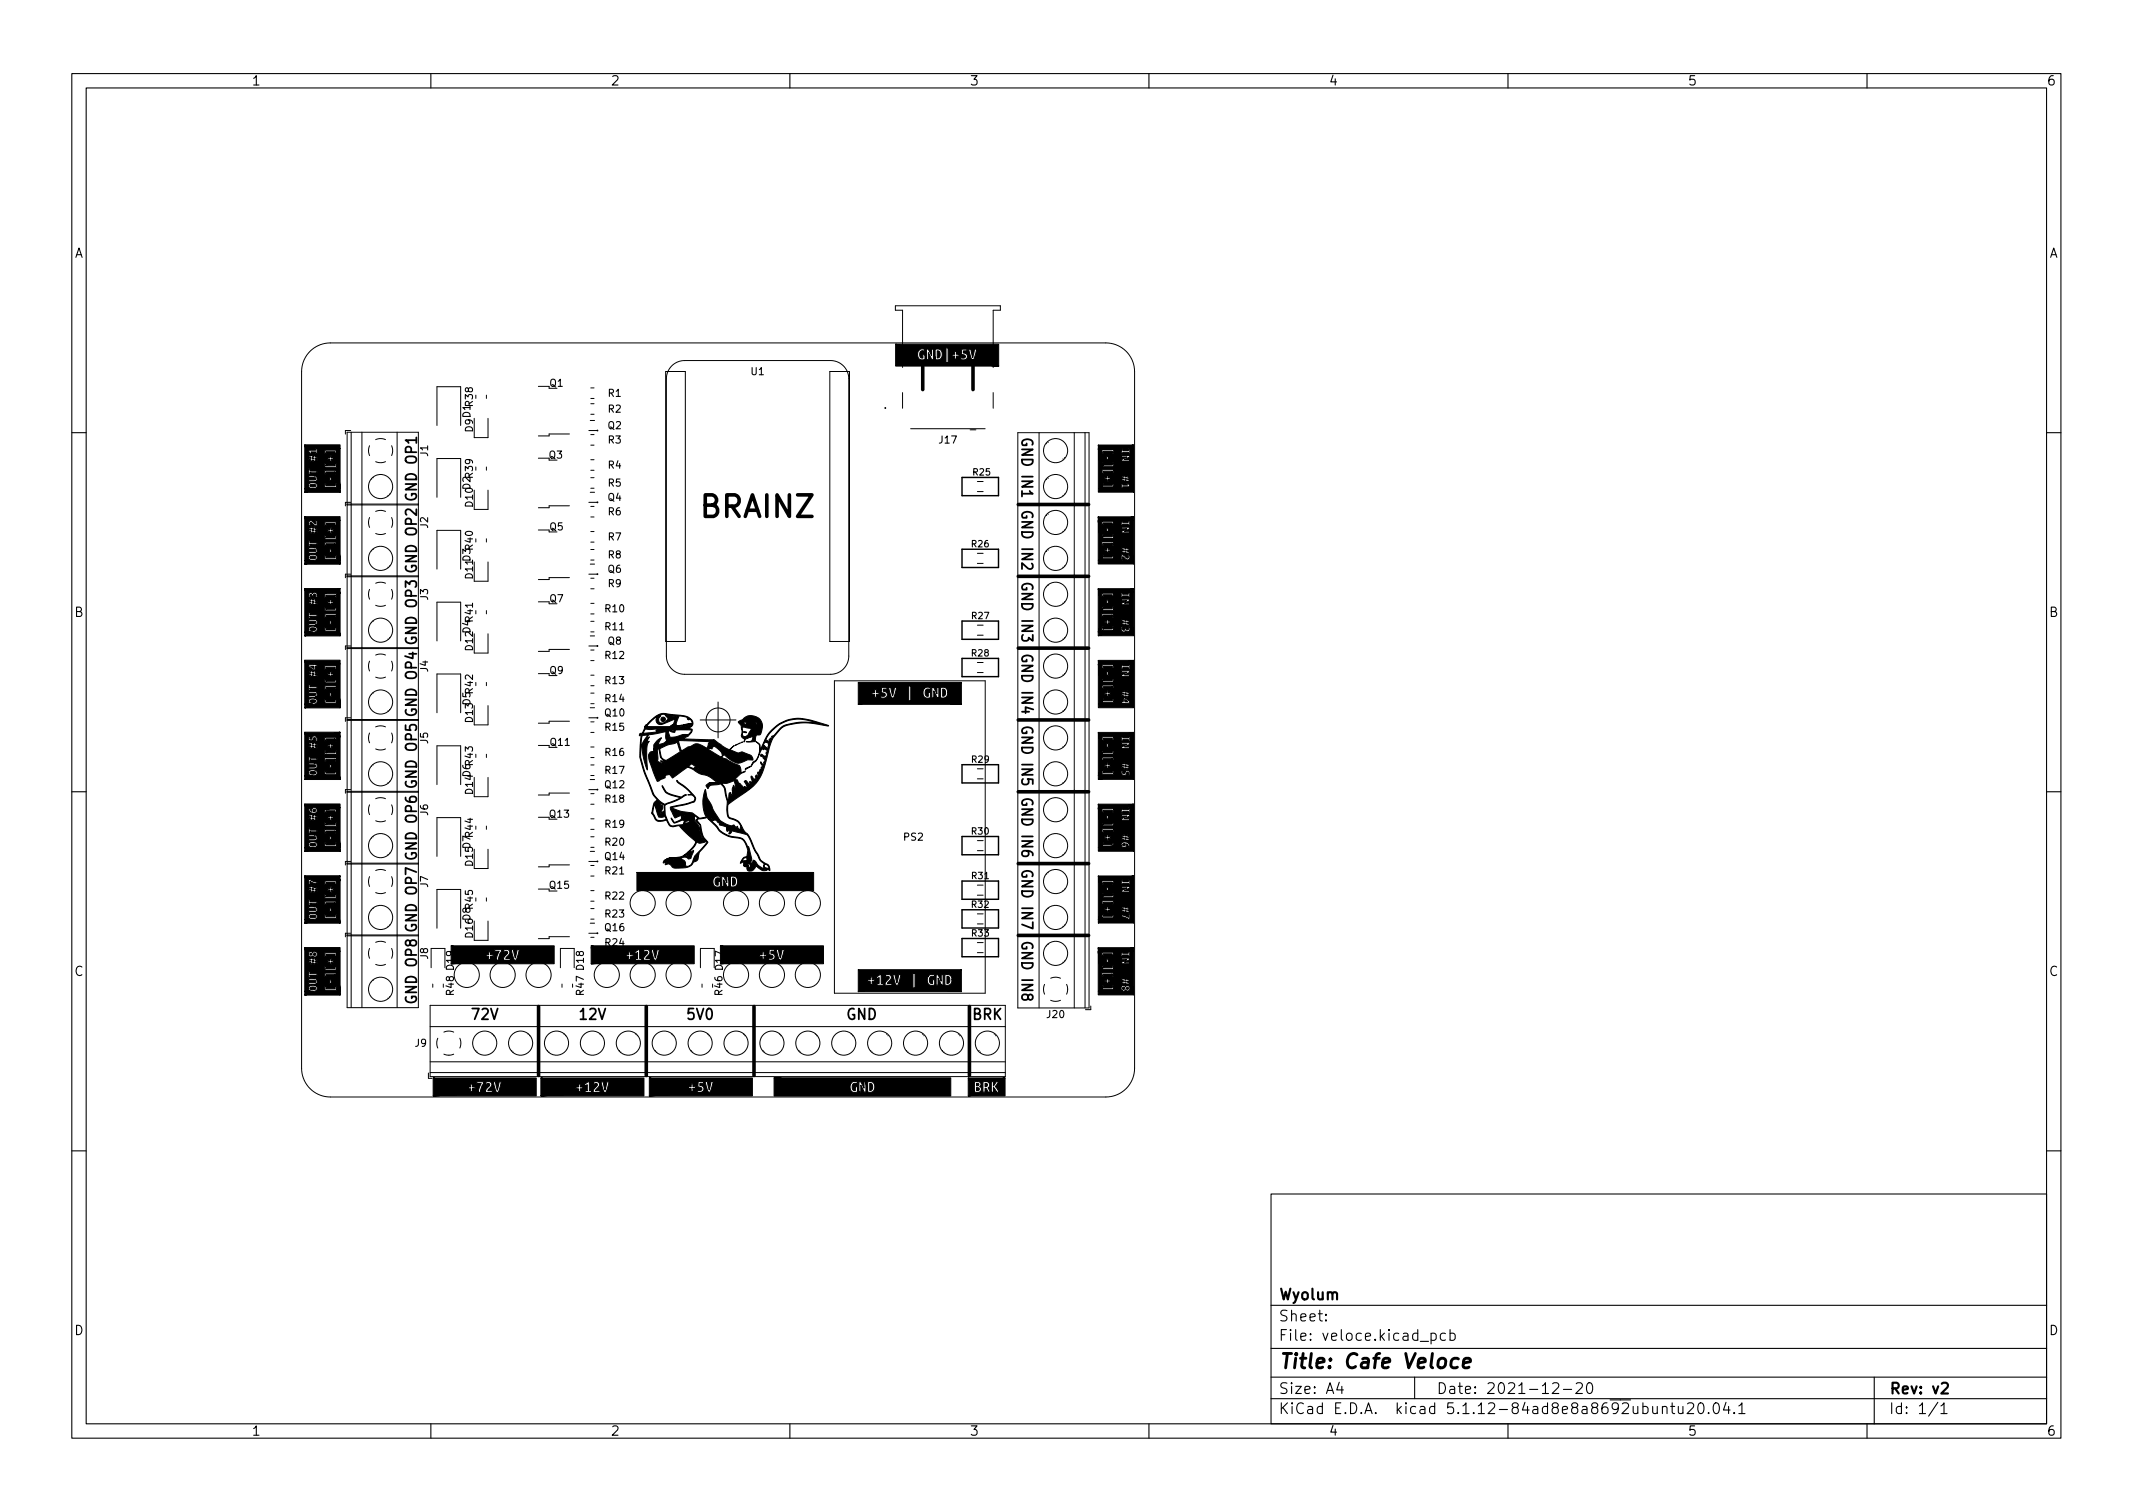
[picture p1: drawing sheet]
<svg xmlns="http://www.w3.org/2000/svg" width="297mm" height="210mm" viewBox="0 0 297 210" stroke-linecap="round" stroke-linejoin="round" font-family="sans-serif">
<defs><g id="words">
<text font-size="4.2" x="97.6" y="72">BRAINZ</text>
<text font-size="2.8" x="178" y="190.6">Title: Cafe Veloce</text>
<g font-size="2.1">
<text x="142.2" y="61.3" transform="rotate(90 142.2 61.3)">GND IN1</text>
<text x="58" y="69.5" transform="rotate(-90 58 69.5)">GND OP1</text>
<text x="142.2" y="71.4" transform="rotate(90 142.2 71.4)">GND IN2</text>
<text x="58" y="79.5" transform="rotate(-90 58 79.5)">GND OP2</text>
<text x="142.2" y="81.4" transform="rotate(90 142.2 81.4)">GND IN3</text>
<text x="58" y="89.5" transform="rotate(-90 58 89.5)">GND OP3</text>
<text x="142.2" y="91.4" transform="rotate(90 142.2 91.4)">GND IN4</text>
<text x="58" y="99.5" transform="rotate(-90 58 99.5)">GND OP4</text>
<text x="142.2" y="101.4" transform="rotate(90 142.2 101.4)">GND IN5</text>
<text x="58" y="109.5" transform="rotate(-90 58 109.5)">GND OP5</text>
<text x="142.2" y="111.4" transform="rotate(90 142.2 111.4)">GND IN6</text>
<text x="58" y="119.5" transform="rotate(-90 58 119.5)">GND OP6</text>
<text x="142.2" y="121.4" transform="rotate(90 142.2 121.4)">GND IN7</text>
<text x="58" y="129.5" transform="rotate(-90 58 129.5)">GND OP7</text>
<text x="142.2" y="131.4" transform="rotate(90 142.2 131.4)">GND IN8</text>
<text x="58" y="139.5" transform="rotate(-90 58 139.5)">GND OP8</text>
<text x="65.8" y="142">72V</text>
<text x="80.8" y="142">12V</text>
<text x="95.8" y="142">5V0</text>
<text x="117.8" y="142">GND</text>
<text x="135.4" y="142">BRK</text>
<text x="178" y="184">Sheet:</text>
<text x="178" y="181">Wyolum</text>
<text x="178" y="186.7">File: veloce.kicad_pcb</text>
<text x="178" y="196.9">KiCad E.D.A. kicad 5.1.12-84ad8e8a8692ubuntu20.04.1</text>
<text x="178" y="194.1">Size: A4</text>
<text x="200" y="194.1">Date: 2021-12-20</text>
<text x="263" y="194.1">Rev: v2</text>
<text x="263" y="196.9">Id: 1/1</text>
</g>
<g font-size="1.8">
<text x="35" y="11.9">1</text>
<text x="85" y="11.9">2</text>
<text x="135" y="11.9">3</text>
<text x="185" y="11.9">4</text>
<text x="235" y="11.9">5</text>
<text x="285" y="11.9">6</text>
<text x="10.3" y="35.9">A</text>
<text x="285.3" y="35.9">A</text>
<text x="10.3" y="85.9">B</text>
<text x="285.3" y="85.9">B</text>
<text x="10.3" y="135.9">C</text>
<text x="285.3" y="135.9">C</text>
<text x="10.3" y="185.9">D</text>
<text x="285.3" y="185.9">D</text>
<text x="35" y="199.9">1</text>
<text x="85" y="199.9">2</text>
<text x="135" y="199.9">3</text>
<text x="185" y="199.9">4</text>
<text x="235" y="199.9">5</text>
<text x="285" y="199.9">6</text>
</g>
<g font-size="1.4">
<text x="76.6" y="53.8">Q1</text>
<text x="104.6" y="52.2">U1</text>
<text x="65.5" y="58.1" transform="rotate(-90 65.5 58.1)">D1</text>
<text x="65.9" y="56.5" transform="rotate(-90 65.9 56.5)">R38</text>
<text x="84.7" y="59.7">Q2</text>
<text x="84.7" y="57.4">R2</text>
<text x="84.7" y="55.2">R1</text>
<text x="59.6" y="63.5" transform="rotate(-90 59.6 63.5)">J1</text>
<text x="65.9" y="60.1" transform="rotate(-90 65.9 60.1)">D9</text>
<text x="76.5" y="63.8">Q3</text>
<text x="84.7" y="65.2">R4</text>
<text x="84.7" y="61.7">R3</text>
<text x="130.8" y="61.7">J17</text>
<text x="65.5" y="68.1" transform="rotate(-90 65.5 68.1)">D2</text>
<text x="65.9" y="70.5" transform="rotate(-90 65.9 70.5)">D10</text>
<text x="65.9" y="66.5" transform="rotate(-90 65.9 66.5)">R39</text>
<text x="84.7" y="69.7">Q4</text>
<text x="84.7" y="71.7">R6</text>
<text x="84.7" y="67.7">R5</text>
<text x="59.6" y="73.5" transform="rotate(-90 59.6 73.5)">J2</text>
<text x="65.9" y="76.5" transform="rotate(-90 65.9 76.5)">R40</text>
<text x="76.6" y="73.8">Q5</text>
<text x="84.7" y="77.7">R8</text>
<text x="84.7" y="75.2">R7</text>
<text x="59.6" y="83.5" transform="rotate(-90 59.6 83.5)">J3</text>
<text x="65.5" y="78.1" transform="rotate(-90 65.5 78.1)">D3</text>
<text x="65.9" y="80.5" transform="rotate(-90 65.9 80.5)">D11</text>
<text x="76.6" y="83.8">Q7</text>
<text x="84.7" y="79.7">Q6</text>
<text x="84.7" y="81.7">R9</text>
<text x="65.5" y="88.1" transform="rotate(-90 65.5 88.1)">D4</text>
<text x="65.9" y="86.5" transform="rotate(-90 65.9 86.5)">R41</text>
<text x="84.3" y="87.7">R11</text>
<text x="84.3" y="85.2">R10</text>
<text x="84.7" y="89.7">Q8</text>
<text x="59.6" y="93.5" transform="rotate(-90 59.6 93.5)">J4</text>
<text x="65.9" y="90.5" transform="rotate(-90 65.9 90.5)">D12</text>
<text x="76.6" y="93.8">Q9</text>
<text x="84.3" y="95.2">R13</text>
<text x="84.3" y="91.7">R12</text>
<text x="65.5" y="98.1" transform="rotate(-90 65.5 98.1)">D5</text>
<text x="65.9" y="100.5" transform="rotate(-90 65.9 100.5)">D13</text>
<text x="65.9" y="96.5" transform="rotate(-90 65.9 96.5)">R42</text>
<text x="84.3" y="99.7">Q10</text>
<text x="84.3" y="101.7">R15</text>
<text x="84.3" y="97.7">R14</text>
<text x="59.6" y="103.5" transform="rotate(-90 59.6 103.5)">J5</text>
<text x="65.9" y="106.5" transform="rotate(-90 65.9 106.5)">R43</text>
<text x="76.7" y="103.8">Q11</text>
<text x="84.3" y="107.7">R17</text>
<text x="84.3" y="105.2">R16</text>
<text x="59.6" y="113.5" transform="rotate(-90 59.6 113.5)">J6</text>
<text x="65.5" y="108.1" transform="rotate(-90 65.5 108.1)">D6</text>
<text x="65.9" y="110.5" transform="rotate(-90 65.9 110.5)">D14</text>
<text x="76.6" y="113.8">Q13</text>
<text x="84.3" y="109.7">Q12</text>
<text x="84.3" y="111.7">R18</text>
<text x="65.5" y="118.1" transform="rotate(-90 65.5 118.1)">D7</text>
<text x="65.9" y="116.5" transform="rotate(-90 65.9 116.5)">R44</text>
<text x="84.3" y="119.7">Q14</text>
<text x="84.3" y="117.7">R20</text>
<text x="84.3" y="115.2">R19</text>
<text x="125.9" y="117">PS2</text>
<text x="59.6" y="123.5" transform="rotate(-90 59.6 123.5)">J7</text>
<text x="65.9" y="120.5" transform="rotate(-90 65.9 120.5)">D15</text>
<text x="76.6" y="123.7">Q15</text>
<text x="84.3" y="125.2">R22</text>
<text x="84.3" y="121.7">R21</text>
<text x="65.5" y="128.1" transform="rotate(-90 65.5 128.1)">D8</text>
<text x="65.9" y="130.5" transform="rotate(-90 65.9 130.5)">D16</text>
<text x="65.9" y="126.5" transform="rotate(-90 65.9 126.5)">R45</text>
<text x="84.3" y="129.6">Q16</text>
<text x="84.3" y="131.7">R24</text>
<text x="84.3" y="127.7">R23</text>
<text x="59.6" y="133.5" transform="rotate(-90 59.6 133.5)">J8</text>
<text x="63.2" y="138.5" transform="rotate(-90 63.2 138.5)">R48 D19</text>
<text x="81.3" y="138.5" transform="rotate(-90 81.3 138.5)">R47 D18</text>
<text x="100.6" y="138.5" transform="rotate(-90 100.6 138.5)">R46 D17</text>
<text x="145.8" y="141.7">J20</text>
<text x="57.8" y="145.7">J9</text>
</g>
<g font-size="1.3">
<text x="135.6" y="66.2">R25</text>
<text x="135.4" y="76.2">R26</text>
<text x="135.4" y="86.2">R27</text>
<text x="135.4" y="91.4">R28</text>
<text x="135.4" y="106.2">R29</text>
<text x="135.4" y="116.2">R30</text>
<text x="135.4" y="122.4">R31</text>
<text x="135.4" y="126.4">R32</text>
<text x="135.4" y="130.4">R33</text>
</g>
</g></defs>
<g fill="none" stroke="#000" stroke-width=".15">
<path d="M10 10.2h277v190.1h-277zM12 12.2h273v186.1h-273zM60 10.2v2M110 10.2v2M160 10.2v2M210 10.2v2M260 10.2v2M10 60.2h2M285 60.2h2M10 110.2h2M285 110.2h2M10 160.2h2"/>
<path d="M177 166.3h108v32h-108zM285 160.2h2M60 198.3v2M110 198.3v2M160 198.3v2M177 194.8h108M177 191.8h108M177 187.8h108M177 181.8h108M184.6 183.8l.1 .1h-.1v-.1v.1M184.6 183l.1 .1h-.1v-.1v.1M186.5 192.5l-.4 1h1"/>
<path d="M186.9 193v1M197 191.8v3M199.3 185.7l.4-.1 .3 .3v.4l-.1 .3h-.2h-.4M199.3 185.6v1.5M201.3 185.7l-.4-.1-.3 .3v.4l.1 .3h.2h.4M201.9 185.7l.5-.1 .2 .3v.4l-.1 .3h-.1h-.5M201.9 185.1v1.5M210 198.3v2M216.2 192.7l.2-.2 .5 .1a.41 .41 0 0 1 .1 .6l-.9 .8h1M217.7 193.5h1.2M219.5 192.7l.2-.2 .5 .1a.41 .41 0 0 1 .1 .6l-.9 .8h1M221.1 192.6a.36 .36 0 0 1 .6 .2 .77 .77 0 0 1-.4 1.2 1 1 0 0 1-.2-1.4z"/>
<path d="M231.5 196a.37 .37 0 0 1 .6 0v.8M231.5 195.8v1M232.6 195.8h.6M232.9 195.3v1.3v.2h.3M233.7 195.8l.1 1a.41 .41 0 0 0 .6-.1M234.4 195.8v1M235 195.5l.2-.2 .5 .1a.41 .41 0 0 1 .1 .6l-.9 .8h1M236.6 195.5a.36 .36 0 0 1 .3-.2 .36 .36 0 0 1 .3 .3 .77 .77 0 0 1-.4 1.2 .91 .91 0 0 1-.2-1.3zM237.9 196.7l.1 .1h-.1v-.1v.1M238.8 195.4a.36 .36 0 0 1 .6 .2 .77 .77 0 0 1-.5 1.2 1 1 0 0 1-.1-1.4zM240.4 195.3l-.4 1h.9M240.7 195.8v1"/>
<path d="M241.5 196.7l.1 .1h-.1h-.1l.1-.1v.1M242.1 195.8l.5-.5v1.5M242.1 196.8h.9M260 198.3v2M261 191.8v6.5M269.9 195.3l-1.3 1.9M270.3 195.8l.4-.5v1.5M270.3 196.8h.8"/>
</g>
<path d="M270.4 192.7l.2-.2 .5 .1a.41 .41 0 0 1 .1 .6l-.9 .8h1" fill="none" stroke="#000" stroke-width=".3"/>
<path d="M203.1 189.2a.66 .66 0 0 0-1 .3l-.1 .6 .2 .3 .2 .1 .6-.1M203.8 189.8l1-.2-.1-.4-.5-.1-.4 .3-.1 .8 .1 .2 .2 .1 .6-.1" fill="none" stroke="#000" stroke-width=".4"/>
<g fill="none" stroke="#000" stroke-width=".5">
<path d="M128.5 50.6v3.6M135.5 50.5v3.7M141.8 70.2h9.8M141.8 80.2h9.8M141.8 90.2h9.8M141.8 100.2h9.8M141.8 110.2h9.8M141.8 120.2h9.8M141.8 130.2h9.8M75 140.1v9.6M90 140.1v9.6M105 140.1v9.6"/>
<path d="M135 140.1v9.6"/>
</g>
<g fill="none" stroke="#000" stroke-width=".14">
<path d="M43.2 48.9a4 4 0 0 1 2.8-1.2h108a4 4 0 0 1 4 4v97a4 4 0 0 1-4 4h-108a4 4 0 0 1-4-4v-97a4 4 0 0 1 1.2-2.8zM48.8 59.9h-.7v.5M60.9 59.2v-5.4h3.2v5.4M66 58.2v2.7h2v-2.7M67.7 55v.5M75 53.8h1.5M82 59.9h1.2M82.2 58.5h.6M82.3 56.2h.4M82.3 57.7h.4M82.3 54h.4M82.3 55.5h.4"/>
<path d="M92.7 51.7h2.7v37.6h-2.7zM93.5 50.9a2.54 2.54 0 0 1 1.8-.7h20.4a2.54 2.54 0 0 1 2.5 2.5v38.7a2.54 2.54 0 0 1-2.5 2.5h-20.4a2.54 2.54 0 0 1-2.5-2.5v-38.7a2.54 2.54 0 0 1 .7-1.8zM115.6 51.7h2.7v37.6h-2.7zM125.7 51.2v-8h-1v-.6h14.6v.6h-1v8M125.7 54.7v2.1M126.8 59.7h10.4M135.1 59.8h.8M138.3 54.7v2.1M48.3 60.2h10v80.1h-10zM48.3 70.2h10M48.3 70.3h10M48.8 79.9h-.7v.5"/>
<path d="M48.8 69.9h-.7v.5M48.9 60.2v80.1M50.4 60.2v80.1M51.3 62.7l.2 .7M51.5 72.1l-.2 .7 .2 .6M51.5 62.1l-.2 .7M51.7 76.7h.1M51.7 66.7h.1M51.9 76.5h.1M51.9 66.5h.1M52.3 74.3l.7 .1 .7-.1M52.3 64.3l.7 .1 .7-.1"/>
<path d="M52.3 71.2l.7-.1 .7 .1M52.3 61.2l.7-.1 .7 .1M54 79h.1M54 69h.1M54.2 78.8h.1M54.2 68.8h.1M54.5 72.1l.2 .6-.2 .7M54.5 62.1l.2 .6-.2 .7M55.3 60.2v80.1M60.9 69.2v-5.4h3.2v5.4M60.9 79.2v-5.4h3.2v5.4M66 68.2v2.7h2v-2.7"/>
<path d="M66 78.2v2.7h2v-2.7M67.7 65v.5M67.7 75v.5M75 73.8h1.5M75 63.8h1.5M79.3 60.4h-2.8v.3h-1.5M79.3 70.4h-2.8v.3h-1.5M82 79.9h1.2M82 69.9h1.2M82.2 78.5h.6M82.2 68.5h.6M82.3 76.5h.4"/>
<path d="M82.3 78h.4M82.3 74h.4M82.3 75.5h.4M82.3 72h.4M82.3 70.5h.4M82.3 66.5h.4M82.3 68h.4M82.3 64h.4M82.3 65.5h.4M82.3 62h.4M82.3 60.5h.4M136.1 78.4h.8"/>
<path d="M136.1 77h.8M136.1 68.4h.8M136.1 67h.8M141.7 60.2h10v80.1h-10zM144.7 60.2v80.1M145.7 76.8h.1M145.7 71.8h.1M145.7 66.8h.1M145.7 61.8h.1M145.9 76.6h.1M145.9 71.6h.1M145.9 66.6h.1"/>
<path d="M145.9 61.6h.1M148 79h.1M148 74h.1M148 69h.1M148 63.9h.1M148.2 78.8h.1M148.2 73.8h.1M148.2 68.8h.1M148.2 63.7h.1M149.6 60.2v80.1M151.1 60.2v80.1M48.3 90.2h10"/>
<path d="M48.3 80.2h10M48.3 90.3h10M48.3 80.3h10M48.8 99.9h-.7v.5M48.8 89.9h-.7v.5M51.3 92.7l.2 .7M51.3 82.7l.2 .7M51.5 92.1l-.2 .7M51.5 82.1l-.2 .7M51.7 96.7h.1M51.7 86.7h.1M51.9 96.5h.1"/>
<path d="M51.9 86.5h.1M52.3 94.3l.7 .1 .7-.1M52.3 84.3l.7 .1 .7-.1M52.3 91.2l.7-.1 .7 .1M52.3 81.2l.7-.1 .7 .1M54 99h.1M54 89h.1M54.2 98.8h.1M54.2 88.8h.1M54.5 92.1l.2 .6-.2 .7M54.5 82.1l.2 .6-.2 .7M60.9 89.2v-5.4h3.2v5.4"/>
<path d="M60.9 99.2v-5.4h3.2v5.4M66 88.2v2.7h2v-2.7M66 98.2v2.7h2v-2.7M67.7 85v.5M67.7 95v.5M75 93.8h1.5M75 83.8h1.5M79.3 80.4h-2.8v.3h-1.5M79.3 90.4h-2.8v.3h-1.5M82 99.9h1.2M82 89.9h1.2M82.2 98.5h.6"/>
<path d="M82.2 88.5h.6M82.3 96.5h.4M82.3 98h.4M82.3 94h.4M82.3 95.5h.4M82.3 92h.4M82.3 90.5h.4M82.3 86.5h.4M82.3 88h.4M82.3 84h.4M82.3 85.5h.4M82.3 82h.4"/>
<path d="M82.3 80.5h.4M100 97.7v5M116.2 94.8h21v43.5h-21zM136.1 93.6h.8M136.1 92.2h.8M136.1 88.4h.8M136.1 87h.8M145.7 96.7h.1M145.7 91.7h.1M145.7 86.7h.1M145.7 81.7h.1M145.9 96.5h.1"/>
<path d="M145.9 91.5h.1M145.9 86.5h.1M145.9 81.5h.1M148 99h.1M148 94h.1M148 89h.1M148 84h.1M148.2 98.8h.1M148.2 93.8h.1M148.2 88.8h.1M148.2 83.8h.1M48.3 110.2h10"/>
<path d="M48.3 100.2h10M48.3 110.3h10M48.3 100.3h10M48.8 119.9h-.7v.5M48.8 109.9h-.7v.5M51.3 102.7l.2 .7M51.5 112.1l-.2 .7 .2 .6M51.5 102.1l-.2 .7M51.7 116.7h.1M51.7 106.7h.1M51.9 116.5h.1M51.9 106.5h.1"/>
<path d="M52.3 114.3l.7 .1 .7-.1M52.3 104.3l.7 .1 .7-.1M52.3 111.2l.7-.1 .7 .1M52.3 101.2l.7-.1 .7 .1M54 119h.1M54 109h.1M54.2 118.8h.1M54.2 108.8h.1M54.5 112.1l.2 .6-.2 .7M54.5 102.1l.2 .6-.2 .7M60.9 109.2v-5.4h3.2v5.4M60.9 119.2v-5.4h3.2v5.4"/>
<path d="M66 108.2v2.7h2v-2.7M66 118.2v2.7h2v-2.7M67.7 105v.5M67.7 115v.5M75 113.8h1.5M75 103.8h1.5M79.3 100.4h-2.8v.3h-1.5M79.3 110.4h-2.8v.3h-1.5M82 119.9h1.2M82 109.9h1.2M82.2 118.5h.6M82.2 108.5h.6"/>
<path d="M82.3 116.5h.4M82.3 118h.4M82.3 114h.4M82.3 115.5h.4M82.3 112h.4M82.3 110.5h.4M82.3 106.5h.4M82.3 108h.4M82.3 104h.4M82.3 105.5h.4M82.3 102h.4M82.3 100.5h.4"/>
<path d="M97.5 100.2h5M136.1 118.4h.8M136.1 117h.8M136.1 108.4h.8M136.1 107h.8M145.7 116.7h.1M145.7 111.7h.1M145.7 106.7h.1M145.7 101.7h.1M145.9 116.5h.1M145.9 111.5h.1M145.9 106.5h.1"/>
<path d="M145.9 101.5h.1M148 119h.1M148 114h.1M148 109h.1M148 104h.1M148.2 118.8h.1M148.2 113.8h.1M148.2 108.8h.1M148.2 103.8h.1M48.3 130.2h10M48.3 120.2h10M48.3 130.3h10"/>
<path d="M48.3 120.3h10M48.8 129.9h-.7v.5M51.3 132.7l.2 .7M51.3 122.7l.2 .7M51.5 132.1l-.2 .7M51.5 122.1l-.2 .7M51.7 136.7h.1M51.7 126.7h.1M51.9 136.5h.1M51.9 126.5h.1M52.3 134.3l.7 .1 .7-.1M52.3 124.3l.7 .1 .7-.1"/>
<path d="M52.3 131.2l.7-.1 .7 .1M52.3 121.2l.7-.1 .7 .1M54 139h.1M54 129h.1M54.2 138.8h.1M54.2 128.8h.1M54.5 132.1l.2 .6-.2 .7M54.5 122.1l.2 .6-.2 .7M59.9 140h80.1v9.9h-80.1zM60 134.7v-2.6h2v2.6M60.3 137v.5M60.9 129.2v-5.4h3.2v5.4"/>
<path d="M66 128.2v2.7h2v-2.7M67.7 125v.5M75 123.8h1.5M78 134.7v-2.6h2v2.6M78.3 137v.5M79.3 130.4h-2.8v.3h-1.5M79.3 120.4h-2.8v.3h-1.5M79.7 137v.5M82 129.9h1.2M82.2 128.5h.6M82.3 132h.4M82.3 130.5h.4"/>
<path d="M82.3 126.5h.4M82.3 128h.4M82.3 124h.4M82.3 125.5h.4M82.3 122h.4M82.3 120.5h.4M97.5 134.7v-2.6h2v2.6M97.8 137v.5M136.1 128.6h.8M136.1 127.2h.8M136.1 124.6h.8M136.1 123.2h.8"/>
<path d="M136.1 132.6h.8M136.1 131.2h.8M145.5 137.1l-.2 .7 .2 .6M145.7 131.7h.1M145.7 126.7h.1M145.7 121.7h.1M145.9 131.5h.1M145.9 126.5h.1M145.9 121.5h.1M146.3 139.3l.7 .1 .7-.1M146.3 136.2l.7-.1 .7 .1M148 134h.1"/>
<path d="M148 129h.1M148 124h.1M148.2 133.8h.1M148.2 128.8h.1M148.2 123.8h.1M148.5 137.1l.2 .6M148.7 137.7l-.2 .7M59.7 149.4v.7h.5M59.9 149.3h80.1M59.9 147.8h80.1M59.9 142.9h80.1M61 144.6l-.2 .7 .2 .6"/>
<path d="M61.8 146.8l.7 .1M61.8 143.7l.7-.1 .7 .1M63.2 146.8l-.7 .1M64 144.6l.2 .6-.2 .7M66.3 146.3h-.1M66.5 146.5h-.1M68.6 144h-.1M68.8 144.2h-.1M71.3 146.3h-.1M71.5 146.5h-.1M73.6 144h-.1M73.8 144.2h-.1"/>
<path d="M76.3 146.3h-.1M76.5 146.5h-.1M78.6 144h-.1M78.8 144.2h-.1M81.3 146.3h-.1M81.5 146.5h-.1M83.6 144h-.1M83.8 144.2h-.1M86.3 146.3h-.1M86.5 146.5h-.1M88.6 144h-.1M88.8 144.2h-.1"/>
<path d="M91.3 146.3h-.1M91.5 146.5h-.1M93.6 144h-.1M93.8 144.2h-.1M96.3 146.3h-.1M96.5 146.5h-.1M98.6 144h-.1M98.8 144.2h-.1M101.3 146.3h-.1M101.5 146.5h-.1M103.6 144h-.1M103.8 144.2h-.1"/>
<path d="M106.3 146.3h-.1M106.5 146.5h-.1M108.6 144h-.1M108.8 144.2h-.1M111.3 146.3h-.1M111.5 146.5h-.1M113.6 144h-.1M113.8 144.2h-.1M116.3 146.3h-.1M116.5 146.5h-.1M118.6 144h-.1M118.8 144.2h-.1"/>
<path d="M121.3 146.3h-.1M121.5 146.5h-.1M123.5 144h.1M123.7 144.2h-.1M126.3 146.3h-.1M126.5 146.5h-.1M128.5 144h.1M128.7 144.2h-.1M131.3 146.3h-.1M131.5 146.5h-.1M133.5 144h.1M133.7 144.2h-.1"/>
<path d="M136.4 146.3h-.1M136.5 146.5h.1M138.5 144h.1M138.7 144.2h-.1M151.9 140.1v.5h-.7"/>
<circle cx="53" cy="77.7" r="1.68"/>
<circle cx="53" cy="67.7" r="1.68"/>
<circle cx="147" cy="77.7" r="1.68"/>
<circle cx="147" cy="67.7" r="1.68"/>
<circle cx="147" cy="72.7" r="1.68"/>
<circle cx="147" cy="62.7" r="1.68"/>
<circle cx="53" cy="87.7" r="1.68"/>
<circle cx="53" cy="97.7" r="1.68"/>
<circle cx="147" cy="92.7" r="1.68"/>
<circle cx="147" cy="82.7" r="1.68"/>
<circle cx="147" cy="87.7" r="1.68"/>
<circle cx="147" cy="97.7" r="1.68"/>
<circle cx="53" cy="107.7" r="1.68"/>
<circle cx="53" cy="117.7" r="1.68"/>
<circle cx="100" cy="100.2" r="1.67"/>
<circle cx="147" cy="102.7" r="1.68"/>
<circle cx="147" cy="117.7" r="1.68"/>
<circle cx="147" cy="112.7" r="1.68"/>
<circle cx="147" cy="107.7" r="1.68"/>
<circle cx="53" cy="137.7" r="1.68"/>
<circle cx="53" cy="127.7" r="1.68"/>
<circle cx="65" cy="135.7" r="1.75"/>
<circle cx="70" cy="135.7" r="1.75"/>
<circle cx="75" cy="135.7" r="1.75"/>
<circle cx="84.5" cy="135.7" r="1.75"/>
<circle cx="89.5" cy="135.7" r="1.75"/>
<circle cx="89.5" cy="125.7" r="1.75"/>
<circle cx="94.5" cy="135.7" r="1.75"/>
<circle cx="94.5" cy="125.7" r="1.75"/>
<circle cx="102.5" cy="135.7" r="1.75"/>
<circle cx="102.5" cy="125.7" r="1.75"/>
<circle cx="107.5" cy="135.7" r="1.75"/>
<circle cx="107.5" cy="125.7" r="1.75"/>
<circle cx="112.5" cy="135.7" r="1.75"/>
<circle cx="112.5" cy="125.7" r="1.75"/>
<circle cx="147" cy="132.7" r="1.68"/>
<circle cx="147" cy="127.7" r="1.68"/>
<circle cx="147" cy="122.7" r="1.68"/>
<circle cx="67.5" cy="145.2" r="1.68"/>
<circle cx="72.5" cy="145.2" r="1.68"/>
<circle cx="77.5" cy="145.2" r="1.68"/>
<circle cx="82.5" cy="145.2" r="1.68"/>
<circle cx="87.5" cy="145.2" r="1.68"/>
<circle cx="92.5" cy="145.2" r="1.68"/>
<circle cx="97.5" cy="145.2" r="1.68"/>
<circle cx="102.5" cy="145.2" r="1.68"/>
<circle cx="107.5" cy="145.2" r="1.68"/>
<circle cx="112.5" cy="145.2" r="1.68"/>
<circle cx="117.5" cy="145.2" r="1.68"/>
<circle cx="122.5" cy="145.2" r="1.68"/>
<circle cx="127.5" cy="145.2" r="1.68"/>
<circle cx="132.5" cy="145.2" r="1.68"/>
<circle cx="137.5" cy="145.2" r="1.68"/>
</g>
<g fill="#000" stroke="#000" stroke-width=".14">
<path d="M124.7 47.9l3.3 .9a.78 .78 0 0 0-.2 1 .78 .78 0 0 0 1 .2v-.7l.2 .8h.3v-1l.5 1h.2v-1.5l.2 1.5a.76 .76 0 0 0 1-.8 .76 .76 0 0 0-1-.7v1.5l-.2-1.5h-.3v.9l-.2-.5a.42 .42 0 0 0-.5-.4v1.5l-.2-.8h-.3v.6a.5 .5 0 0 1-.4-.6 .5 .5 0 0 1 .5-.4h.1l.1-.2a.69 .69 0 0 0-.8 .1l-3.3-.9h14.4v3.1l-3.8-.9h.3l.4-1.5h-.3l-.2 1.2-.3-1.2h-.3l.4 1.5 3.8 .9-7.1-.5v-2.1l.6 .9v.3h.3v.4h.3v-.4h.4v-.3l.8 .4-.1 .1h-.5v.2a.57 .57 0 0 0 .7 0 .57 .57 0 0 0 .1-.7l-.5-.2 .1-.2h.5v-.3h-.8v.8h.1a.32 .32 0 0 1 .4 .3l-.8-.4h-.4v-.4h-.3v.4h-.3l-.6-.9h-.3v2.1l7.4 .5h-14.4zM130.5 48.9a.51 .51 0 0 1 .4 .4 .51 .51 0 0 1-.3 .5zM42.4 71.9l.6 2.1h.3v.3h.2v-.2h.2v.2h.2v-.2l.3 .1v-.2l-.3-.1v-.1h.3v-.1l-.3-.1v-.2h-.2v.2l-.2-.1v-.1h-.2v.1l-.3-.1v.2l.3 .1v.1h-.3l-.6-1.9h5v.6h-3.4v.5l-.2-.1a.51 .51 0 0 0-.8-.2v.3l.1 .3 .2-.2-.1-.2 .1-.2 .5 .5h.3l.1-.7h3.2v5.5l-.6-5.3h-1.6v.5h.2v-.3h1.3v.3h.1v-.5l.6 5.9-.6-3.1h-1.6v.5h.2v-.3h1.3l-.5 .7h-.3v.5h.3v-.5l.5-.7v.3h.1v-.5l.6 3.1h-5l2.8-.7h1.6v-.5h-.1v.3h-1.3v-.3h-.2v.5l-2.8 .7v-.6h1.2a.43 .43 0 0 0 .6-.2 .43 .43 0 0 0-.4-.6l.4-.3v-.3l1-1.5h1.6v-.6h-.1v.3h-1.3l.6-.5h.1v-.3h.4v-.2h-.4v-.3h-.1v.3h-.4v.2h.4v.3l-.6 .5v-.3h-.2v.6l-1 1.5-.1-.2-.9-.6h1v-.2h-1v-.3h-.2v.8h.2v-.3l.6 .5h-.8v.2h.8l.2 .2-.2 .1h-.8v.3l1-.1-.2 .2a.54 .54 0 0 0-.6 0 .54 .54 0 0 0-.2 .6l.6 .2h-1.2zM42.4 61.9l.6 2.1h.3v.2h.2v-.1h.2v.1h.2v-.1l.3 .1v-.2l-.3-.1v-.1h.3v-.1l-.3-.1v-.2h-.2v.2l-.2-.1v-.1h-.2v.1l-.3-.1v.2l.3 .1v.1h-.3l-.6-1.9h5v.6h-3.4v.2h-1l.2 .5h.2l-.1-.3h.7v.3h.2v-.7h3.2v5.5l-.6-5.3h-1.6v.5h.2v-.3h1.3v.3h.1v-.5l.6 5.9-.6-3.1h-1.6v.5h.2v-.3h1.3l-.5 .7h-.3v.5h.3v-.5l.5-.7v.3h.1v-.5l.6 3.1h-5l2.8-.7h1.6v-.5h-.1v.3h-1.3v-.3h-.2v.5l-2.8 .7v-.6h1.2a.43 .43 0 0 0 .6-.2 .43 .43 0 0 0-.4-.6l.4-.3v-.3l1-1.5h1.6v-.6h-.1v.3h-1.3l.6-.5h.1v-.3h.4v-.2h-.4v-.3h-.1v.3h-.4v.2h.4v.3l-.6 .5v-.3h-.2v.6l-1 1.5-.1-.3-.9-.5h1v-.2h-1v-.3h-.2v.8h.2v-.3l.6 .5h-.8v.2h.8l.2 .2-.2 .1h-.8v.3l1-.1-.2 .2a.54 .54 0 0 0-.6 0 .54 .54 0 0 0-.2 .6l.6 .2h-1.2zM43.2 77.5h.1a.64 .64 0 0 1 .7 .1 .55 .55 0 0 1-.8 0zM43.2 67.5h.1a.64 .64 0 0 1 .7 .1 .55 .55 0 0 1-.8 0zM43.5 73.7l.2 .1v.1h-.2zM43.5 63.7l.2 .1v.1h-.2zM156.6 76.6h.2v.2l-.2-.1zM156.6 66.6h.3v.2l-.3-.1zM153 62l.5 3h1.6v-.5h-.2v.3h-1.3l.5-.8h.3v-.5h-.3v.5l-.5 .8v-.3h-.1v.5l-.5-3h4.8l-2.7 .6h-1.6v.5h.1v-.3h1.3v.3h.2v-.5l2.7-.6v.5h-.7v.2h-.7v-.2h-.2l-1.1 2.9h-1.6v.5h.1v-.3h1.3l-.5 .6h-.2v.3h-.4v.2h.4v.3h.2v-.3h.3v-.2h-.3v-.3l.5-.6v.3h.2v-.5l1.1-2.9v.7h.2v-.2h.7v.2h.2v-.7h.5v6l-.5-4.5h-.7l.7-.4v-.2h-1.1v.2h.7l-.7 .4 .7 2.2v.2h-.3v-.2h-.2v.1h-.2v.2h.2v.2l-.2-.1v.2l.2 .1v.2h.2v-.2l.3 .1v.1h.1v-.1h.3v-.1l-.3-.1v-.2l.3 .1v-.2h-.3v-.3h-.1l-.7-2h1.1l.5 4.3h-4.8v-.5h3.4v-.2h.9l-.2-.6-.2 .1 .1 .2h-.6v-.2h-.2v.7h-3.2v-5.5l.5 5.3h1.6v-.5h-.2v.3h-1.3v-.3h-.1v.5zM152.9 72l.6 3h1.6v-.5h-.2v.3h-1.3l.5-.8h.3v-.5h-.3v.5l-.5 .8v-.3h-.1v.5l-.6-3h5l-2.8 .6h-1.6v.5h.1v-.3h1.3v.3h.2v-.5l2.8-.6v.5h-.8v.2h-.8v-.2h-.2l-1 2.9h-1.6v.5h.1v-.3h1.3l-.6 .6h-.1v.3h-.4v.2h.4v.3h.1v-.3h.4v-.2h-.4v-.3l.6-.6v.3h.2v-.5l1-2.9v.7h.2v-.2h.8v.2h.2v-.7h.6v6l-.6-4.5h-.7l.7-.4v-.2h-1.2v.2h.8l-.8 .4 .7 2.2v.2h-.2v-.2h-.2v.1h-.3v.2h.3v.2l-.3-.1v.2l.3 .1v.2h.2v-.2h.2v.2h.2v-.1h.3v-.2h-.3v-.2l.3 .1v-.2l-.3-.1v-.2h-.2l-.7-2h1.2l.6 4.3h-5v-.5h3.4v-.5l.2 .1a.51 .51 0 0 0 .8 .1v-.2l-.1-.3-.2 .1 .1 .3-.1 .1-.5-.4-.3-.1-.1 .8h-3.2v-5.5l.6 5.3h1.6v-.5h-.2v.3h-1.3v-.3h-.1v.5z"/>
<path d="M42.4 91.9l.6 2.1h.3v.3h.2v-.2h.2v.2h.2v-.2l.3 .1v-.2h-.3v-.2l.3 .1v-.2l-.3-.1v-.2h-.2v.2l-.2-.1v-.1h-.2v.1l-.3-.1v.2l.3 .1v.1h-.3l-.6-1.9h5v.5h-3.7v.2h-.7v.2l.2 .1 .5 .4h.2v-.5h.3v-.2h-.3v-.2h3.5v5.7l-.6-5.4h-1.6v.5h.2v-.3h1.3v.3h.1v-.5l.6 5.9-.6-3.1h-1.6v.5h.2v-.3h1.3l-.5 .7h-.3v.6h.3v-.6l.5-.7v.3h.1v-.5l.6 3.1h-5l2.8-.7h1.6v-.5h-.1v.3h-1.3v-.3h-.2v.5l-2.8 .7v-.5h1.2a.43 .43 0 0 0 .6-.3 .43 .43 0 0 0-.4-.6l.4-.3v-.3l1-1.5h1.6v-.5h-.1v.3h-1.3l.6-.6h.1v-.3h.4v-.2h-.4v-.3h-.1v.3h-.4v.2h.4v.3l-.6 .6v-.3h-.2v.5l-1 1.5-.1-.2-.9-.6h1v-.2h-1v-.3h-.2v.9h.2v-.4l.6 .5h-.8v.2h.8l.2 .2-.2 .1h-.8v.3l1-.1-.2 .2a.54 .54 0 0 0-.6 .1 .54 .54 0 0 0-.2 .6l.6 .2h-1.2zM42.4 82l.6 2h.3v.2h.2v-.1h.2v.1h.2v-.1l.3 .1v-.2l-.3-.1v-.1h.3v-.2h-.3v-.2h-.2v.2l-.2-.1v-.1h-.2v.1l-.3-.1v.2l.3 .1v.1h-.3l-.6-1.8h5l-3.2 .9a.36 .36 0 0 0-.2-.4 .36 .36 0 0 0-.5 .2 .37 .37 0 0 0-.5 0 .37 .37 0 0 0 .1 .5l.1-.1v-.3h.2v.2h.2l.1-.2a.25 .25 0 0 1 .3 .1 .25 .25 0 0 1-.1 .3h.2l.1-.3 3.2-.9v.5l-.7 2v.3h-1.3l.6-.5h.1v-.3h.4v-.2h-.4v-.3l.6-.6v.3h.1v-.5h-1.6v.5h.2v-.3h1.3l-.6 .6h-.1v.3h-.4v.2h.4v.3l-.6 .5v-.3h-.2v.6h1.6v-.6h-.1l.7-2v6l-.6-3h-1.6v.5h.2v-.3h1.3l-.5 .7h-.3v.5h.3v-.5l.5-.7v.3h.1v-.5l.6 3h-5l2.8-.6h1.6v-.5h-.1v.3h-1.3v-.3h-.2v.5l-2.8 .6v-.5h1.2a.43 .43 0 0 0 .6-.2 .43 .43 0 0 0-.4-.6 .57 .57 0 0 0 .3-.9l-.9-.5h1v-.2h-1v-.3h-.2v.8h.2v-.3l.6 .5h-.8v.2h.8l.2 .2-.2 .1h-.8v.3l1-.1-.2 .2a.54 .54 0 0 0-.6 0 .54 .54 0 0 0-.2 .6l.6 .2h-1.2zM43.3 92.8h.4v.3zM43.2 97.5h.1a.64 .64 0 0 1 .7 .1 .55 .55 0 0 1-.8 0zM43.2 87.5h.1a.64 .64 0 0 1 .7 .1 .55 .55 0 0 1-.8 0zM43.5 93.7l.2 .1v.1h-.2zM43.5 83.7h.2v.2h-.2zM90 100.9h.1a5.2 5.2 0 0 1 2.2-1.6l1.7 .2a3.5 3.5 0 0 1 2.1 .5 .74 .74 0 0 1 .4 .8 .74 .74 0 0 1-.6 .6l.5 .2a1.18 1.18 0 0 1-.5 .9l-.8 .4 3.7 .1a1.02 1.02 0 0 1 1.2 .4l1.1 .8a.44 .44 0 0 0 .8-.1l.3-.3-.5 .5a.98 .98 0 0 0 .8 .4l.3 .2 .5-.2 .9 .3a.78 .78 0 0 1 .7 .8 1.8 1.8 0 0 0-1.6 .4h-.3a3.1 3.1 0 0 1-2.2-1.1l-.1 .2-.1-.1a1.9 1.9 0 0 0-1.1-1.3l-.3 .2-.1 .2-.2-.1-.1-.1-.1 .2 1.6 1 .3 .1a.45 .45 0 0 0 .5 .3l1.3 .7a.91 .91 0 0 1 .8 1.1l.6-.1-.7 .4-.9 .8h.3a.58 .58 0 0 1 .4 .6l.2-.1 .5 .8 .1-.1 .6 .1-.6-.1h.7l.4-.4-.5 .4h-.6l-.1-.3 .3 .2 .1-.1-.3-.8 .2-.1 .4 .6 .1-.1v-.4l.3 .3v-.2h.6v-.1l-.6 .1-.1-.8a.64 .64 0 0 1 .5 .7l.1-.4v.3l.1-.2-.1-.4 .1-.1 .1-.1 .2 .2-.1-.4 .1-.2 .1 .3 .1-.6 .1-.1 .1 .2 .1-.1-.1-.4 .1 .1 .1-.2-.3-.5 .1-.1a.26 .26 0 0 0 .1 .3 .26 .26 0 0 0 .3-.1l-.1-.1a.31 .31 0 0 0 .2-.3 .31 .31 0 0 0-.2-.3v-.2l-.3-.1a.15 .15 0 0 1-.1-.2 .15 .15 0 0 1 .3 0l.4 .4-.1-.2a.23 .23 0 0 0 .2-.2 .23 .23 0 0 0 0-.2v-.2h.1a.37 .37 0 0 0-.2-.3 .37 .37 0 0 0-.3 0 .49 .49 0 0 1 .1-.6l.5 .4a.57 .57 0 0 0-.1-.8l-.2-.1a.66 .66 0 0 0-.4 .7l-.6 1.3a2.14 2.14 0 0 1-.8 1.1l-.1 .2 .2-.5a2.16 2.16 0 0 0 .9-2 .81 .81 0 0 0-.5-.8l.2 .1a.58 .58 0 0 1 .4 .7v.4l.5-1.3h.2h-.2l.1-.1a.57 .57 0 0 1 .6 .2v-.3l.2-.1v-.1l.2-.1v-.2l.3-.2a3.1 3.1 0 0 1 2.8-1.6 10.8 10.8 0 0 1 3.4 0 5.9 5.9 0 0 0-5.3 .1 5.3 5.3 0 0 0-2.1 2.3h-.1l.1-.2a5.3 5.3 0 0 1 6.7-2.5l2.1 .7h-.2a9.9 9.9 0 0 0-6.2 .1 5 5 0 0 0-1.9 3.1l-.3 1.2a6.7 6.7 0 0 1-2.2 4.2l-2.1 1.5a2.57 2.57 0 0 0-1.1 .9l-.1 .3a2.56 2.56 0 0 0 .3 1.4l.5 .2a1.9 1.9 0 0 1 1.4 1.5l.3 .4a3.4 3.4 0 0 1 1.2 2l.7 1.3a1.66 1.66 0 0 0 1.2 1.2l.2 .3 .1 .5a.27 .27 0 0 0-.2-.1 .27 .27 0 0 0-.3 .1 1.57 1.57 0 0 1-1.4-.7l-.1 .2a.72 .72 0 0 1-1.1 .4l-.1-.1 .5-.1-.5 .1v-.3h-.3l-.1-.2h.5v.2l.2-.2 .1 .3a.28 .28 0 0 0 .1-.3 .28 .28 0 0 0-.3-.2l-.1 .2h-.5l-.1-.5-.4 .2a.32 .32 0 0 1 .4-.3l.5-.1-.1-.4a.57 .57 0 0 0-.6 .5h-.1l.3-.4 .5-.2a2.11 2.11 0 0 0-.9-2.5 4.4 4.4 0 0 1-3-1.2l-.4-.6-1-.9h.2l.9 .9a3.6 3.6 0 0 0 3.1 1.6 1.64 1.64 0 0 1 1.2 1.3l.2 .1 .4 1.6a1.37 1.37 0 0 0-.1 1.1v.2h.1l-.1-.7h.2l.1-.4a1.14 1.14 0 0 1 .7 .7l.9 .5 .2 .1v-.2a.3 .3 0 0 1-.3-.1 .3 .3 0 0 1 0-.4v.2a.55 .55 0 0 0 .6 .4h.1a.65 .65 0 0 0-.7-.7 2.01 2.01 0 0 1-1-1.3l-.3-.6-.8-1.8a.86 .86 0 0 0-.9-.5l-1.5-.4a.38 .38 0 0 1-.4 .4l.1-.5-.4 .1v-.6l-1-.2v-.3l-.3-.2a.47 .47 0 0 0-.7-.1l-.2-.1 .3-.3-.1 .1a.48 .48 0 0 1-.8-.2 4.5 4.5 0 0 1-.2-3.9l.3 1.2 1.2 2.2a3 3 0 0 0 1.8 1.6l.4 .1 .3-.1 .3 .3 .2-.2 .1 .3 .2 .2a.95 .95 0 0 0-.2-1.1l-.9-.4a.74 .74 0 0 1-.7-.9l.1-1.4-.3-1.1a1.7 1.7 0 0 0-.7-1.5l-.8 .2a.77 .77 0 0 0-.9 .5l-.2-.3a.41 .41 0 0 1 .3-.5h1.7l.6 .7 .4 2 .2-1.3h.2v.3l.2-.2h1.4h-1.4v-.3h1.7h.1h-.1h-1.7v-.1h1.9h-1.9h2h-2l.1-.8 .4 .5-.3-1.1-1.1 .4-2.4-.1h.9l.4-.1-.4-.1a3.8 3.8 0 0 0-2.2-1.1l-.9-.5a.82 .82 0 0 0-1.1-.2l-1.7 1.3-.2-.2a.35 .35 0 0 0-.6-.2l-.3 .1v.3l-.7 .2v.1a.25 .25 0 0 1-.2 .2 .25 .25 0 0 1-.3-.2l-.7-1.9h5.1l.8 .3 .2-.1 1.1 .6-1.6-1.1-.5 .3h-5.1l-.4-1.2a.65 .65 0 0 1 .7-.9v-.3h.5l.1 1.6a.79 .79 0 0 0 .7 .4l.2 .1-.5-.5 .6 .1-.2-.1a1.34 1.34 0 0 1-.6-1.3l-.1-.3h.2l.1 .6a.77 .77 0 0 0 .4 .8 .77 .77 0 0 0 .9-.1l1.4-.9-.4-1.3-.2 .1a5.4 5.4 0 0 0-2.2 .8l-.2-.1-.2 .1h-.5a1.1 1.1 0 0 1 .6-1.3l.5-.3-.4 1 .7-.2 .4-.3h1.7l.4 1.4 .9-.6 .4-.1a1.28 1.28 0 0 1 1.8 0l.4 .3 .2-.7 .3-.2-4.2-.2-.2 .1h-1.7l-.1-1.3-2.1 .4a.38 .38 0 0 0-.5 .4l-.1 .3 .4-.4-.3 .6h.3a3.5 3.5 0 0 0-.3 2.4v1.6a10 10 0 0 1-.7-3.5l.8-1.3h-.3a.4 .4 0 0 0-.4 0 .4 .4 0 0 0-.2 .4l-.1 1.3a5.1 5.1 0 0 0 .5 3l1.1 2.8a3.6 3.6 0 0 0 1.8 2.1l2.1-.9-1-.3a1.7 1.7 0 0 1-1.5-1.4l.2 .3a1.51 1.51 0 0 0 1.4 1l1.1 .3 .5-.3h.2a11.6 11.6 0 0 1-2.9 1.4l-.1 .1v.6a2.87 2.87 0 0 0 .9 2.2l.9-.1a.83 .83 0 0 0 .8-.2l.2-.1a.67 .67 0 0 0 .8-.4l-.8 .2v.2h-.2l.1-.4h-.3l-.3 .1a.88 .88 0 0 1-.9 .2l-.4-.6 .5 .6 .9-.4 .1-.2a.27 .27 0 0 0 .4-.3l-.3 .3h-.1v-.3a.92 .92 0 0 0-.9 .3l-.6-1.2-.1-.3 2.7-.6a.71 .71 0 0 0 .8-.7 .83 .83 0 0 0-1-.4l.5-.1-.8-.8-1.2-.9-.1-.2 .2 .1a7.4 7.4 0 0 1 2.5 2.4 .6 .6 0 0 1-.7 .6l-2.7 .7 1.2 .4 .7 .2a1.81 1.81 0 0 1 1.7 .6l.3 .2 .8-.1 .1 .1-1 .1-.3 .2 .2 .2a1.56 1.56 0 0 1 .5 1.3 2.96 2.96 0 0 0 .9 1.6l-1 1.1a1.6 1.6 0 0 0-.4 1.3l-.3 .2-.3 .1a1.89 1.89 0 0 1-1.9 .9h-.8l-.4-.3a.59 .59 0 0 0-.9-.2l.2-.3-.4 .1 .1-.4h2.3a.39 .39 0 0 1 .5-.1 .39 .39 0 0 1 .2 .5 .35 .35 0 0 0 .1 .4 .35 .35 0 0 0 .5-.1l.2-.2 .2-.6 .2 .1 .1-.2h.2l.1 .1 .1-.8-.1 .1-.1 .6h-.2v-.1l-.1 .2h-.2l.2-.5 1.7-1.9a3 3 0 0 1-.9-2.4l-.6-.7 .3-.3-.5-.3v.2a.8 .8 0 0 0 .4 .9l.3 .8a2.32 2.32 0 0 0 .8 1.7l-.1 .1a1.22 1.22 0 0 1-1.1 0l-.3 .6-.6 .7h.2l.3-.2-.3 .8a.33 .33 0 0 1-.1 .3 .33 .33 0 0 1-.4 0 .59 .59 0 0 0-.6-.1 .59 .59 0 0 0-.4 .4h-2.3l.4-.2 .7 .1 .4-.1h-1.1l.3-.1h1.4h-1.4h.3a3.2 3.2 0 0 0 1.8-.4l.6 .1-.3-.2-.3 .1 .3-.3 .4 .2-.1-.2h-.3l.1-.1 .5 .1-.2-.2-.3 .1 .2-.2a2.04 2.04 0 0 0 1-1.3l-2-1.8a.56 .56 0 0 0-.8-.3h-.3a.7 .7 0 0 1-.8-.6l-.2-.3a1.1 1.1 0 0 1-1.7-.4l-.3-.6h.1l.2 .4a.95 .95 0 0 0 1.6 .4l-.1-.3-.9 .1-.3-1-.1-.5h.6v.2l.3-.4a1.5 1.5 0 0 1-.2 1.2l.1-.1a.72 .72 0 0 0 .5-.7 .72 .72 0 0 0-.6-.7l-.1 .5h-.6l-.1-.4-.3 1.3h-.1l.1-.8a1.65 1.65 0 0 1 .6-1.1l-.2-.2a3.6 3.6 0 0 1-.9-1.8l-.7-1.9-.6-2 .2-2.9-.2-.1h-.1a.56 .56 0 0 1 .7-.3l2.2-.3h1.1l.3 .9 .4-.1 1.4-.3h.8l.3-.4 .1-.3-2.2 .1-.2 .3-.6-.2h-1.4h.3l-.8-.1h.9h-.9h.1h2.4a.25 .25 0 0 0-.4 0h-2l.4-.2-1.7 .1a.43 .43 0 0 0-.4 0 .43 .43 0 0 0-.2 .4l-.1 .1 .3-.8h3.7l.1 .2h2.1h-2.1v-.3h.2l.1 .2v-.2h.3l.1 .2h1.1l.6-.3a.18 .18 0 0 0 .2-.1 .18 .18 0 0 0-.1-.2v.2l-.1-.2-.1 .1a.4 .4 0 0 1-.5 .5h-1.1v-.3l-.8 .2h-3.7v-.2h4.8l.1 .3v-.3h-1.4l.4-.2h.4l.1 .2 .8-.1h-.1l.1 .3 .1-.3h.1l.1 .2 .1-.1v-.2h-.3h.4l.2 .3 .1-.3h-.6l1-.2 .2 .1-.1-.5-.3-.2v.1h-.2l-.1-.3h.1l-1.1-.2a1.14 1.14 0 0 0-.5 .8l-.1 .4h-.4l.3-.8-1.6 .7a.64 .64 0 0 1-1-.3 .64 .64 0 0 1 .6-.8 .59 .59 0 0 0 0 1 .87 .87 0 0 0 1-.7l-.4-.5 1.3 .2h.3l-.6-.1a2.47 2.47 0 0 0-2.8 .7l-.7 .8h-.3zM102.9 100.5l.4-.3a1.62 1.62 0 0 1 2.2-.3 1.62 1.62 0 0 1 .5 2.1l-.2 .3h-.4l-.2 .3v.7h-1.3h.3a.67 .67 0 0 0 .7-.8l-.3 .1a1.11 1.11 0 0 0-1 .7 .26 .26 0 0 0 .1-.3 .26 .26 0 0 0-.2-.2 .46 .46 0 0 1-.2-.7l-.1-.7a.76 .76 0 0 1 .2 .9 .49 .49 0 0 0 .5 .2 .49 .49 0 0 0 .4-.4l.3-.6-.7-.2a.45 .45 0 0 0-.7 .1 .82 .82 0 0 0-.4-.8h.7v.1l.4 .1h1.3v.2l.2-.3-.1-.1-.1 .2h-1.2a.29 .29 0 0 0-.2-.3 .29 .29 0 0 0-.3 .1h-.7zM119.5 95l1.9 1.4v.3h.4v.4h.2v-.4h.4v-.3h-.4v-.4h-.2v.4h-.4l-1.9-1.4h14.4l-1.9 1.4a.69 .69 0 0 0-1-.7v1.5a.7 .7 0 0 0 1-.8l1.9-1.4v3.1l-3.4-.9h.2v-1.5h-.2v.9l-.3-.5a.42 .42 0 0 0-.4-.4v1.5h.2v-1l.5 1 3.4 .9-7.1-.5v-2.1l1.9 .4a.78 .78 0 0 0-.1 1 .78 .78 0 0 0 1 .2v-.7h-.3v.6a.5 .5 0 0 1-.5-.6 .5 .5 0 0 1 .6-.4h.1l.1-.2a.69 .69 0 0 0-.9 .1l-2.2-.4v2.1l7.4 .5h-14.4l5-.9 .4-1.5h-.3l-.3 1.2-.3-1.2h-.3l.5 1.5-4.7 .9 3.1-1a.57 .57 0 0 0 .7 0 .57 .57 0 0 0 .1-.7l-.4-.2v-.2h.5v-.3h-.7l-.1 .8h.2a.32 .32 0 0 1 .4 .3l-.2 .1h-.4l-.1 .2-3.1 1zM131.3 96a.51 .51 0 0 1 .4 .4 .51 .51 0 0 1-.4 .5zM156.6 86.6h.2v.2l-.2-.1z"/>
<path d="M156.6 96.6h.3v.1h-.3zM156.6 97.4l.4 .3h-.4zM153 92l.5 3h1.6v-.6h-.2v.3h-1.3l.5-.7h.3v-.5h-.3v.5l-.5 .7v-.3h-.1v.6l-.5-3h4.8l-2.7 .6h-1.6v.5h.1v-.3h1.3v.3h.2v-.5l2.7-.6v.5h-.7v.2h-.7v-.2h-.2l-1.1 2.9h-1.6v.5h.1v-.3h1.3l-.5 .6h-.2v.3h-.4v.2h.4v.3h.2v-.3h.3v-.2h-.3v-.3l.5-.6v.3h.2v-.5l1.1-2.9v.7h.2v-.2h.7v.2h.2v-.7h.5v6l-.5-4.5h-.7l.7-.4v-.2h-1.1v.2h.7l-.7 .4 .7 2.2v.2h-.3v-.2h-.2v.1h-.2v.2h.2v.2l-.2-.1v.2l.2 .1v.2h.2v-.2h.3v.2h.1v-.1h.3v-.2h-.3v-.2l.3 .1v-.2l-.3-.1v-.2h-.1l-.7-2h1.1l.5 4.3h-4.8v-.5h3.6v-.1h.7v-.2l-.1-.2-.6-.3h-.2v.5h-.2v.2h.2v.1h-3.4v-5.5l.5 5.3h1.6v-.5h-.2v.3h-1.3v-.3h-.1v.5zM152.9 82l.6 3h1.6v-.5h-.2v.3h-1.3l.5-.7h.3v-.6h-.3v.6l-.5 .7v-.3h-.1v.5l-.6-3h5l-2.8 .6h-1.6v.5h.1v-.3h1.3v.3h.2v-.5l2.8-.6v.5h-.8v.2h-.8v-.2h-.2v.7h.2v-.2h.8v.2h.2v-.7h.6v6l-.6-4.5h-.7l.7-.4v-.2h-1.2v.2h.8l-.8 .4 .7 2.2v.2h-.2v-.2h-.2v.1h-.3v.2h.3v.2l-.3-.1v.2l.3 .1v.2h.2v-.2l.2 .1v.1h.2v-.1l.3 .1v-.2l-.3-.1v-.1h.3v-.2h-.3v-.3h-.2l-.7-2h1.2l.6 4.3h-5l3.2-.9a.36 .36 0 0 0 .2 .4 .36 .36 0 0 0 .5-.2 .37 .37 0 0 0 .5 0 .37 .37 0 0 0-.1-.6l-.1 .1v.4h-.2v-.3h-.2l-.1 .3a.25 .25 0 0 1-.3-.1 .25 .25 0 0 1 .1-.3l-.2-.1-.1 .4-3.2 .9v-.5l.7-2.1v-.3h1.3l-.6 .6h-.1v.3h-.4v.2h.4v.3l-.6 .6v-.3h-.1v.5h1.6v-.5h-.2v.3h-1.3l.6-.6h.1v-.3h.4v-.2h-.4v-.3l.6-.6v.3h.2v-.5h-1.6v.5h.1l-.7 2.1zM42.4 111.9l.6 2.1h.3v.2h.2v-.1h.2v.1h.2v-.1l.3 .1v-.2l-.3-.1v-.1h.3v-.2h-.3v-.2h-.2v.2l-.2-.1v-.1h-.2v.1l-.3-.1v.2l.3 .1v.1h-.3l-.6-1.9h5v.6l-3.2 .2a.39 .39 0 0 0-.5-.2 .39 .39 0 0 0-.3 .5l-.2-.2v-.3h-.2a.66 .66 0 0 0 .4 .7 .66 .66 0 0 0 .8-.2v-.3l3.2-.2v5.5l-.6-5.3h-1.6v.5h.2v-.3h1.3v.3h.1v-.5l.6 5.8-.6-3h-1.6v.5h.2v-.3h1.3l-.5 .7h-.3v.5h.3v-.5l.5-.7v.3h.1v-.5l.6 3h-5l2.8-.6h1.6v-.5h-.1v.3h-1.3v-.3h-.2v.5l-2.8 .6v-.5h1.2a.43 .43 0 0 0 .6-.2 .43 .43 0 0 0-.4-.6l.4-.3v-.3l1-1.5h1.6v-.6h-.1v.3h-1.3l.6-.5h.1v-.3h.4v-.2h-.4v-.3h-.1v.3h-.4v.2h.4v.3l-.6 .5v-.3h-.2v.6l-1 1.5-.1-.3-.9-.5h1v-.2h-1v-.3h-.2v.8h.2v-.3l.6 .5h-.8v.2h.8l.2 .2-.2 .1h-.8v.3l1-.1-.2 .2a.54 .54 0 0 0-.6 0 .54 .54 0 0 0-.2 .6l.6 .2h-1.2zM42.4 102l.6 2h.3v.2h.2v-.2l.2 .1v.1h.2v-.1l.3 .1v-.2l-.3-.1v-.1h.3v-.2h-.3v-.2h-.2v.1h-.2v-.1h-.2v.1l-.3-.1v.2l.3 .1v.1h-.3l-.6-1.8h5l-3.3 .6a.39 .39 0 0 0-.5-.1 .39 .39 0 0 0-.2 .4h-.2v-.4h-.2v.6l.6 .1 .1-.5a.27 .27 0 0 1 .3 .2 .27 .27 0 0 1-.1 .3l.2 .1 .1-.2-.1-.5 3.3-.6v.5l-.7 2v.3h-1.3l.6-.5h.1v-.3h.4v-.2h-.4v-.3l.6-.6v.3h.1v-.5h-1.6v.5h.2v-.3h1.3l-.6 .6h-.1v.3h-.4v.2h.4v.3l-.6 .5v-.3h-.2v.6h1.6v-.6h-.1l.7-2v6l-.6-3h-1.6v.5h.2v-.3h1.3l-.5 .7h-.3v.5h.3v-.5l.5-.7v.3h.1v-.5l.6 3h-5l2.8-.6h1.6v-.6h-.1v.3h-1.3v-.3h-.2v.6l-2.8 .6v-.5h1.2a.43 .43 0 0 0 .6-.2 .43 .43 0 0 0-.4-.6 .57 .57 0 0 0 .3-.9l-.9-.5h1v-.2h-1v-.3h-.2v.8h.2v-.3l.6 .5h-.8v.2h.8l.2 .2-.2 .1h-.8v.3l1-.1-.2 .2a.54 .54 0 0 0-.6 0 .54 .54 0 0 0-.2 .6l.6 .2h-1.2zM43.2 117.5h.1a.64 .64 0 0 1 .7 .1 .55 .55 0 0 1-.8 0zM43.2 107.5h.1a.64 .64 0 0 1 .7 .1 .55 .55 0 0 1-.8 0zM43.6 112.7l.4 .1a.19 .19 0 0 1-.2 .2 .19 .19 0 0 1-.2-.2zM43.5 113.7h.2v.2h-.2zM43.5 103.7h.2v.2h-.2zM102.3 103.8l.4-.2z"/>
<path d="M102.9 103.6l.2-.1zM103.2 103.4l.2-.1zM103.5 101.9l.5 .1zM103.8 107l.9-.4-.9 .6zM156.6 116.6h.2v.2l-.2-.1zM156.6 106.6h.3v.2l-.3-.1zM156.4 117.5h.3v.2l-.2 .1zM153 102l.5 3h1.6v-.5h-.2v.3h-1.3l.5-.7h.3v-.6h-.3v.6l-.5 .7v-.3h-.1v.5l-.5-3h4.8l-2.7 .6h-1.6v.5h.1v-.3h1.3v.3h.2v-.5l2.7-.6v.5h-.7v.3h-.7v-.3h-.2v.7h.2v-.2h.7v.2h.2v-.7h.5v6l-.5-4.5h-.7l.7-.4v-.2h-1.1v.2h.7l-.7 .4 .7 2.2v.2h-.3v-.2h-.2v.1h-.2v.2h.2v.2l-.2-.1v.2l.2 .1v.2h.2v-.2l.3 .1v.1h.1v-.1l.3 .1v-.2l-.3-.1v-.1h.3v-.2h-.3v-.3h-.1l-.7-2h1.1l.5 4.3h-4.8l3.2-.6a.39 .39 0 0 0 .5 .1 .39 .39 0 0 0 .2-.5l.2 .1v.4h.2v-.6l-.6-.1-.1 .4a.27 .27 0 0 1-.3-.1 .27 .27 0 0 1 .1-.3l-.2-.1v.2v.5l-3.2 .6v-.5l.6-2.1v-.3h1.3l-.5 .6h-.2v.3h-.4v.2h.4v.3l-.6 .6v-.3h-.1v.5h1.6v-.5h-.2v.3h-1.3l.6-.6h.2v-.3h.3v-.2h-.3v-.3l.5-.6v.3h.2v-.5h-1.6v.5h.1l-.6 2.1zM152.9 112l.6 3h1.6v-.5h-.2v.3h-1.3l.5-.8h.3v-.5h-.3v.5l-.5 .8v-.3h-.1v.5l-.6-3h5l-2.8 .6h-1.6v.5h.1v-.3h1.3v.3h.2v-.5l2.8-.6v.5h-.8v.2h-.8v-.2h-.1l-1.1 2.9h-1.6v.5h.1v-.3h1.3l-.5 .6h-.2v.3h-.4v.2h.4v.3h.2v-.3h.3v-.2h-.3v-.3l.5-.6v.3h.2v-.5l1.1-2.9v.7h.1v-.2h.8v.2h.2v-.7h.6v6l-.6-4.5h-.7l.7-.4v-.2h-1.1v.2h.7l-.7 .4 .6 2.2v.2h-.2v-.2h-.2v.1h-.2v.2h.2v.2l-.2-.1v.2l.2 .1v.2h.2v-.2l.2 .1v.1h.2v-.1h.3v-.1l-.3-.1v-.2l.3 .1v-.2h-.3v-.3h-.2l-.6-2h1.1l.6 4.3h-5v-.5l3.2-.3a.39 .39 0 0 0 .5 .3 .39 .39 0 0 0 .3-.5l.2 .2v.3l.2-.1a.66 .66 0 0 0-.4-.6 .66 .66 0 0 0-.8 .2v.2l-3.2 .3v-5.5l.6 5.3h1.6v-.5h-.2v.3h-1.3v-.3h-.1v.5zM42.4 131.9l.6 2.1h.3v.3h.2v-.2h.2v.2h.2v-.2l.3 .1v-.2l-.3-.1v-.1h.3v-.1l-.3-.1v-.2h-.2v.2l-.2-.1v-.1h-.2v.1l-.3-.1v.2l.3 .1v.1h-.3l-.6-1.9h5v.6h-3.5l-.3 .1a.34 .34 0 0 0-.5 0 .34 .34 0 0 0 0 .5 .34 .34 0 0 0 .5 0 .39 .39 0 0 0 .6 0 .39 .39 0 0 0-.2-.6h3.4v5.5l-.6-5.3h-1.6v.5h.2v-.3h1.3v.3h.1v-.5l.6 5.9-.6-3.1h-1.6v.5h.2v-.3h1.3l-.5 .7h-.3v.5h.3v-.5l.5-.7v.3h.1v-.5l.6 3.1h-5l2.8-.7h1.6v-.5h-.1v.3h-1.3v-.3h-.2v.5l-2.8 .7v-.6h1.2a.43 .43 0 0 0 .6-.2 .43 .43 0 0 0-.4-.6l.4-.3v-.3l1-1.5h1.6v-.6h-.1v.3h-1.3l.6-.5h.1v-.3h.4v-.2h-.4v-.3h-.1v.3h-.4v.2h.4v.3l-.6 .5v-.3h-.2v.6l-1 1.5-.1-.2-.9-.6h1v-.2h-1v-.3h-.2v.8h.2v-.3l.6 .5h-.8v.2h.8l.2 .2-.2 .1h-.8v.3l1-.1-.2 .2a.54 .54 0 0 0-.6 0 .54 .54 0 0 0-.2 .6l.6 .2h-1.2zM42.4 121.9l.6 2.1h.3v.2h.2v-.1h.2v.1h.2v-.1l.3 .1v-.2l-.3-.1v-.1h.3v-.2h-.3l.3-.5v-.3l-1.2-.3v.7h.2v-.5l1 .4-.3 .5v-.2h-.2v.2l-.2-.1v-.1h-.2v.1l-.3-.1v.2l.3 .1v.1h-.3l-.6-1.9h5l-.6 .8h-1.6v.5h.2v-.3h1.3v.3h.1v-.5l.6-.8v.6l-.7 2v.3h-1.3l.6-.5h.1v-.3h.4v-.2h-.4v-.3h-.1v.3h-.4v.2h.4v.3l-.6 .5v-.3h-.2v.6h1.6v-.6h-.1l.7-2v6l-.6-3h-1.6v.5h.2v-.3h1.3l-.5 .7h-.3v.5h.3v-.5l.5-.7v.3h.1v-.5l.6 3h-5l2.8-.6h1.6v-.5h-.1v.3h-1.3v-.3h-.2v.5l-2.8 .6v-.5h1.2a.43 .43 0 0 0 .6-.2 .43 .43 0 0 0-.4-.6 .57 .57 0 0 0 .3-.9l-.9-.5h1v-.2h-1v-.3h-.2v.8h.2v-.3l.6 .5h-.8v.2h.8l.2 .2-.2 .1h-.8v.3l1-.1-.2 .2a.54 .54 0 0 0-.6 0 .54 .54 0 0 0-.2 .6l.6 .2h-1.2zM43.2 132.7l.3 .1-.2 .2h-.1z"/>
<path d="M43.2 127.5h.1a.64 .64 0 0 1 .7 .1 .55 .55 0 0 1-.8 0zM43.2 137.5h.1a.64 .64 0 0 1 .7 .1 .55 .55 0 0 1-.8 0zM43.5 123.7h.2v.2h-.2zM43.5 133.7l.2 .1v.1h-.2zM62.8 131.7l4.9 1.3v.2h.4v.4h.2v-.4l.8 .5h.3l.2-.9h1.1l-.5 .5-.1 .4h1v-.2h-.7l.1-.1a1.19 1.19 0 0 0 .5-1l-.3-.2h-.3l-.3 .2 .1 .2 .3-.2 .1 .1 .1 .3h-1.1l.3-.4v-.2h-1v.3h.6l-.4 1.2-.8-.5h.4v-.2h-.4v-.5h-.2v.5h-.4l-4.9-1.3h14.4v2.5h-14.4l9.1-.5 .4-1.5h-.3l-.2 1.2-.3-1.2h-.3l.4 1.5-8.8 .5zM82.3 131.7l4.9 1.3v.2h.4v.4h.2v-.4h.4l.6 .3h-.3v.2h.9v-.2h-.3v-1.3l.5 .2 .1 .2 .3-.2 .2 .2-.5 .7-.1 .4h1v-.2h-.7l.1-.1a1.19 1.19 0 0 0 .5-1l-.3-.2h-.3a.87 .87 0 0 1-.8 0h-.2l-.5 .3 .1 .3 .3-.2v.9l-.6-.3v-.2h-.4v-.5h-.2v.5h-.4l-4.9-1.3h14.4v2.5h-14.4l9.1-.5 .4-1.5h-.3l-.2 1.2-.3-1.2h-.3l.4 1.5-8.8 .5zM88.7 121.5l10.7 .8a.76 .76 0 0 0-.1 .9 .76 .76 0 0 0 .8 .3h.2v-.8l.2 .8h.3v-1l.4 1h.3v-1.5l.2 1.5a.76 .76 0 0 0 1-.7 .76 .76 0 0 0-1-.8v1.5l-.2-1.5h-.3v.9l-.3-.5a.42 .42 0 0 0-.4-.4v1.5l-.2-.8h-.3v.6a.5 .5 0 0 1-.4-.6 .5 .5 0 0 1 .5-.4h.1l.1-.2a.68 .68 0 0 0-.9 .2l-10.7-.8h24.6v2.5h-24.6zM100.3 131.7l5.5 1.2v.3h.3v.4h.3v-.4h1.2l-.1 .2h-.5v.2a.57 .57 0 0 0 .7 0 .57 .57 0 0 0 .1-.7l-.4-.2v-.3h.5v-.2h-.8v.8h.1a.32 .32 0 0 1 .4 .2h-1.2h.4v-.3h-.4v-.4h-.3v.4h-.3l-5.5-1.2h14.4v2.5h-14.4l8.5-.5 .4-1.5h-.3l-.2 1.2-.3-1.2h-.3l.4 1.5-8.2 .5zM102 122.3a.51 .51 0 0 1 .4 .4 .51 .51 0 0 1-.3 .6zM119.5 135l1.3 1.4v.3h.4v.4h.3v-.4h.3v-.3h-.3v-.4h-.3v.4h-.4l-1.3-1.4h14.4l-1.3 1.4a.69 .69 0 0 0-1-.7v1.5a.7 .7 0 0 0 1-.8l1.3-1.4v3.1l-2.8-.9h.2v-1.5h-.2v.9l-.3-.5a.42 .42 0 0 0-.4-.4v1.5h.2v-1l.5 1 2.8 .9-6.5-.5v-2.1l1.9 .4a.78 .78 0 0 0-.1 1 .78 .78 0 0 0 1 .2v-.7h-.3v.6a.5 .5 0 0 1-.5-.6 .5 .5 0 0 1 .6-.4h.1l.1-.2a.69 .69 0 0 0-.9 .1l-2.2-.4v2.1l6.8 .5h-14.4l5.5-.9 .5-1.5h-.3l-.3 1.2-.3-1.2h-.3l.4 1.5-5.2 .9 2.6-.9h.9v-.3h-.3v-1.2l.5 .2 .2 .2 .3-.2 .1 .2-.5 .7v.4h.9v-.3h-.6a1.19 1.19 0 0 0 .5-1l-.2-.2h-.3a.87 .87 0 0 1-.9 0h-.2l-.5 .3 .1 .3 .3-.2v.8h-.3v.3l-2.6 .9zM131.9 136a.51 .51 0 0 1 .4 .4 .51 .51 0 0 1-.4 .5zM156.6 136.6h.2v.2l-.2-.1z"/>
<path d="M156.6 126.6h.3v.2l-.3-.1zM156.9 137.5h.2v.2h-.3zM153 122l.5 3h1.6v-.5h-.2v.3h-1.3l.5-.8h.3v-.5h-.3v.5l-.5 .8v-.3h-.1v.5l-.5-3h4.8l-2.7 .6h-1.6v.5h.1v-.3h1.3v.3h.2l1.1 4.5 1.1 .4v-.8h-.2v.5l-.9-.3-1.1-4.3v-.5l2.7-.6v.5h-.7v.2h-.7v-.2h-.2v.7h.2v-.2h.7v.2h.2v-.7h.5v6l-.5-4.5h-.7l.7-.4v-.2h-1.1v.2h.7l-.7 .4 .7 2.2v.2h-.3v-.2h-.2v.1h-.2v.2h.2v.2l-.2-.1v.2l.2 .1v.2h.2v-.2l.3 .1v.1h.1v-.1l.3 .1v-.2l-.3-.1v-.2l.3 .1v-.2h-.3v-.3h-.1l-.7-2h1.1l.5 4.3h-4.8l.5-.7h1.6v-.5h-.2v.3h-1.3v-.3h-.1v.5l-.5 .7v-.5l.6-2.1v-.3h1.3l-.5 .6h-.2v.3h-.4v.2h.4v.3h.2v-.3h.3v-.2h-.3v-.3l.5-.6v.3h.2v-.5h-1.6v.5h.1l-.6 2.1zM152.9 132l.6 3h1.6v-.5h-.2v.3h-1.3l.5-.8h.3v-.5h-.3v.5l-.5 .8v-.3h-.1v.5l-.6-3h5l-2.8 .6h-1.6v.5h.1v-.3h1.3v.3h.2v-.5l2.8-.6v.5h-.8v.2h-.8v-.2h-.2l-1 2.9h-1.6v.5h.1v-.3h1.3l-.6 .6h-.1v.3h-.4v.2h.4v.3h.1v-.3h.4v-.2h-.4v-.3l.6-.6v.3h.2v-.5l1-2.9v.7h.2v-.2h.8v.2h.2v-.7h.6v6l-.6-4.5h-.7l.7-.4v-.2h-1.2v.2h.8l-.8 .4 .7 2.2v.2h-.2v-.2h-.2v.1h-.3v.2h.3v.2l-.3-.1v.2l.3 .1v.2h.2v-.2h.2v.2h.2v-.1h.3v-.2h-.3v-.2l.3 .1v-.2l-.3-.1v-.2h-.2l-.7-2h1.2l.6 4.3h-5v-.5h3.5l.3-.2a.34 .34 0 0 0 .5 0 .34 .34 0 0 0 0-.4 .34 .34 0 0 0-.5 0 .39 .39 0 0 0-.6 0 .39 .39 0 0 0 .2 .6h-3.4v-5.5l.6 5.3h1.6v-.5h-.2v.3h-1.3v-.3h-.1v.5zM60.3 150.1l4.9 1.3v.2h.4v.4h.2v-.4l.8 .5h.3l.2-.9h1.1l-.5 .5-.1 .4h1v-.2h-.7l.1-.1a1.19 1.19 0 0 0 .5-1l-.3-.2h-.3l-.3 .2 .1 .2 .3-.2 .1 .1 .1 .3h-1.1l.3-.4v-.2h-1v.3h.6l-.4 1.2-.8-.5h.4v-.2h-.4v-.5h-.2v.5h-.4l-4.9-1.3h14.4v2.5h-14.4l9.1-.5 .4-1.5h-.3l-.2 1.2-.3-1.2h-.3l.4 1.5-8.8 .5zM75.3 150.1l4.9 1.3v.2h.4v.4h.2v-.4h.4l.6 .3h-.3v.2h.9v-.2h-.3v-1.3l.5 .2 .1 .2 .3-.2 .2 .2-.5 .7-.1 .4h1v-.2h-.7l.1-.1a1.19 1.19 0 0 0 .5-1l-.3-.2h-.3a.87 .87 0 0 1-.8 0h-.2l-.5 .3 .1 .3 .3-.2v.9l-.6-.3v-.2h-.4v-.5h-.2v.5h-.4l-4.9-1.3h14.4v2.5h-14.4l9.1-.5 .4-1.5h-.3l-.2 1.2-.3-1.2h-.3l.4 1.5-8.8 .5zM90.4 150.1l5.5 1.2v.3h.3v.4h.3v-.4h1.2l-.1 .2h-.5v.2a.57 .57 0 0 0 .7 0 .57 .57 0 0 0 .1-.7l-.5-.2 .1-.3h.5v-.2h-.8v.8h.1a.32 .32 0 0 1 .4 .2h-1.2h.4v-.3h-.4v-.4h-.3v.4h-.3l-5.5-1.2h14.4v2.5h-14.4l8.5-.5 .4-1.5h-.3l-.2 1.2-.3-1.2h-.3l.4 1.5-8.2 .5zM107.8 150.1l10.7 .8a.76 .76 0 0 0-.1 .9 .76 .76 0 0 0 .8 .3h.2v-.8l.2 .8h.3v-1l.5 1h.2v-1.5l.2 1.5a.76 .76 0 0 0 1-.7 .76 .76 0 0 0-1-.8v1.5l-.2-1.5h-.3v.9l-.3-.5a.42 .42 0 0 0-.4-.4v1.5l-.2-.8h-.3v.6a.5 .5 0 0 1-.4-.6 .5 .5 0 0 1 .5-.4h.1l.1-.2a.68 .68 0 0 0-.9 .2l-10.7-.8h24.6v2.5h-24.6zM121.1 150.9a.51 .51 0 0 1 .4 .4 .51 .51 0 0 1-.3 .6zM134.8 150.1l.9 2h.1a.53 .53 0 0 0 .7-.1 .53 .53 0 0 0 0-.6l-.1-.1a.39 .39 0 0 0 .2-.5 .39 .39 0 0 0-.5-.2h-.4v1.5l-.9-2h5.2l-3.1 .5v1.5h.3v-.6h.1l.3 .6h.3l-.3-.6a.48 .48 0 0 0 .2-.6 .48 .48 0 0 0-.5-.3l2.7-.5v2.5h-5.2l4.3-.5-.5-.8 .5-.7h-.4l-.4 .6v-.6h-.2v1.5h.2v-.7l.5 .7-4 .5zM136 151.4l.3 .1 .1 .1-.1 .2h-.3zM136 150.9h.3v.2l-.3 .1z"/>
<path d="M137.2 150.9l.3 .1v.2l-.3 .1z"/>
<circle cx="83.2" cy="59.9" r=".06"/>
<circle cx="123.3" cy="56.8" r=".06"/>
<circle cx="83.2" cy="69.9" r=".06"/>
<circle cx="83.2" cy="79.9" r=".06"/>
<circle cx="83.2" cy="99.9" r=".06"/>
<circle cx="83.2" cy="89.9" r=".06"/>
<circle cx="83.2" cy="109.9" r=".06"/>
<circle cx="83.2" cy="119.9" r=".06"/>
<circle cx="92.4" cy="100.2" r=".32"/>
<circle cx="43.9" cy="132.9" r=".19"/>
<circle cx="83.2" cy="129.9" r=".06"/>
<circle cx="156.4" cy="137.6" r=".19"/>
</g>
<path d="M134 66.5h5.1v2.5h-5.1zM134 76.5h5.1v2.5h-5.1zM134 86.5h5.1v2.5h-5.1zM134 91.7h5.1v2.5h-5.1zM134 106.5h5.1v2.5h-5.1zM134 116.5h5.1v2.5h-5.1zM134 122.7h5.1v2.5h-5.1zM134 126.7h5.1v2.5h-5.1zM134 130.7h5.1v2.5h-5.1z" fill="none" stroke="#000" stroke-width=".2"/>
<use href="#words"/>
</svg>
